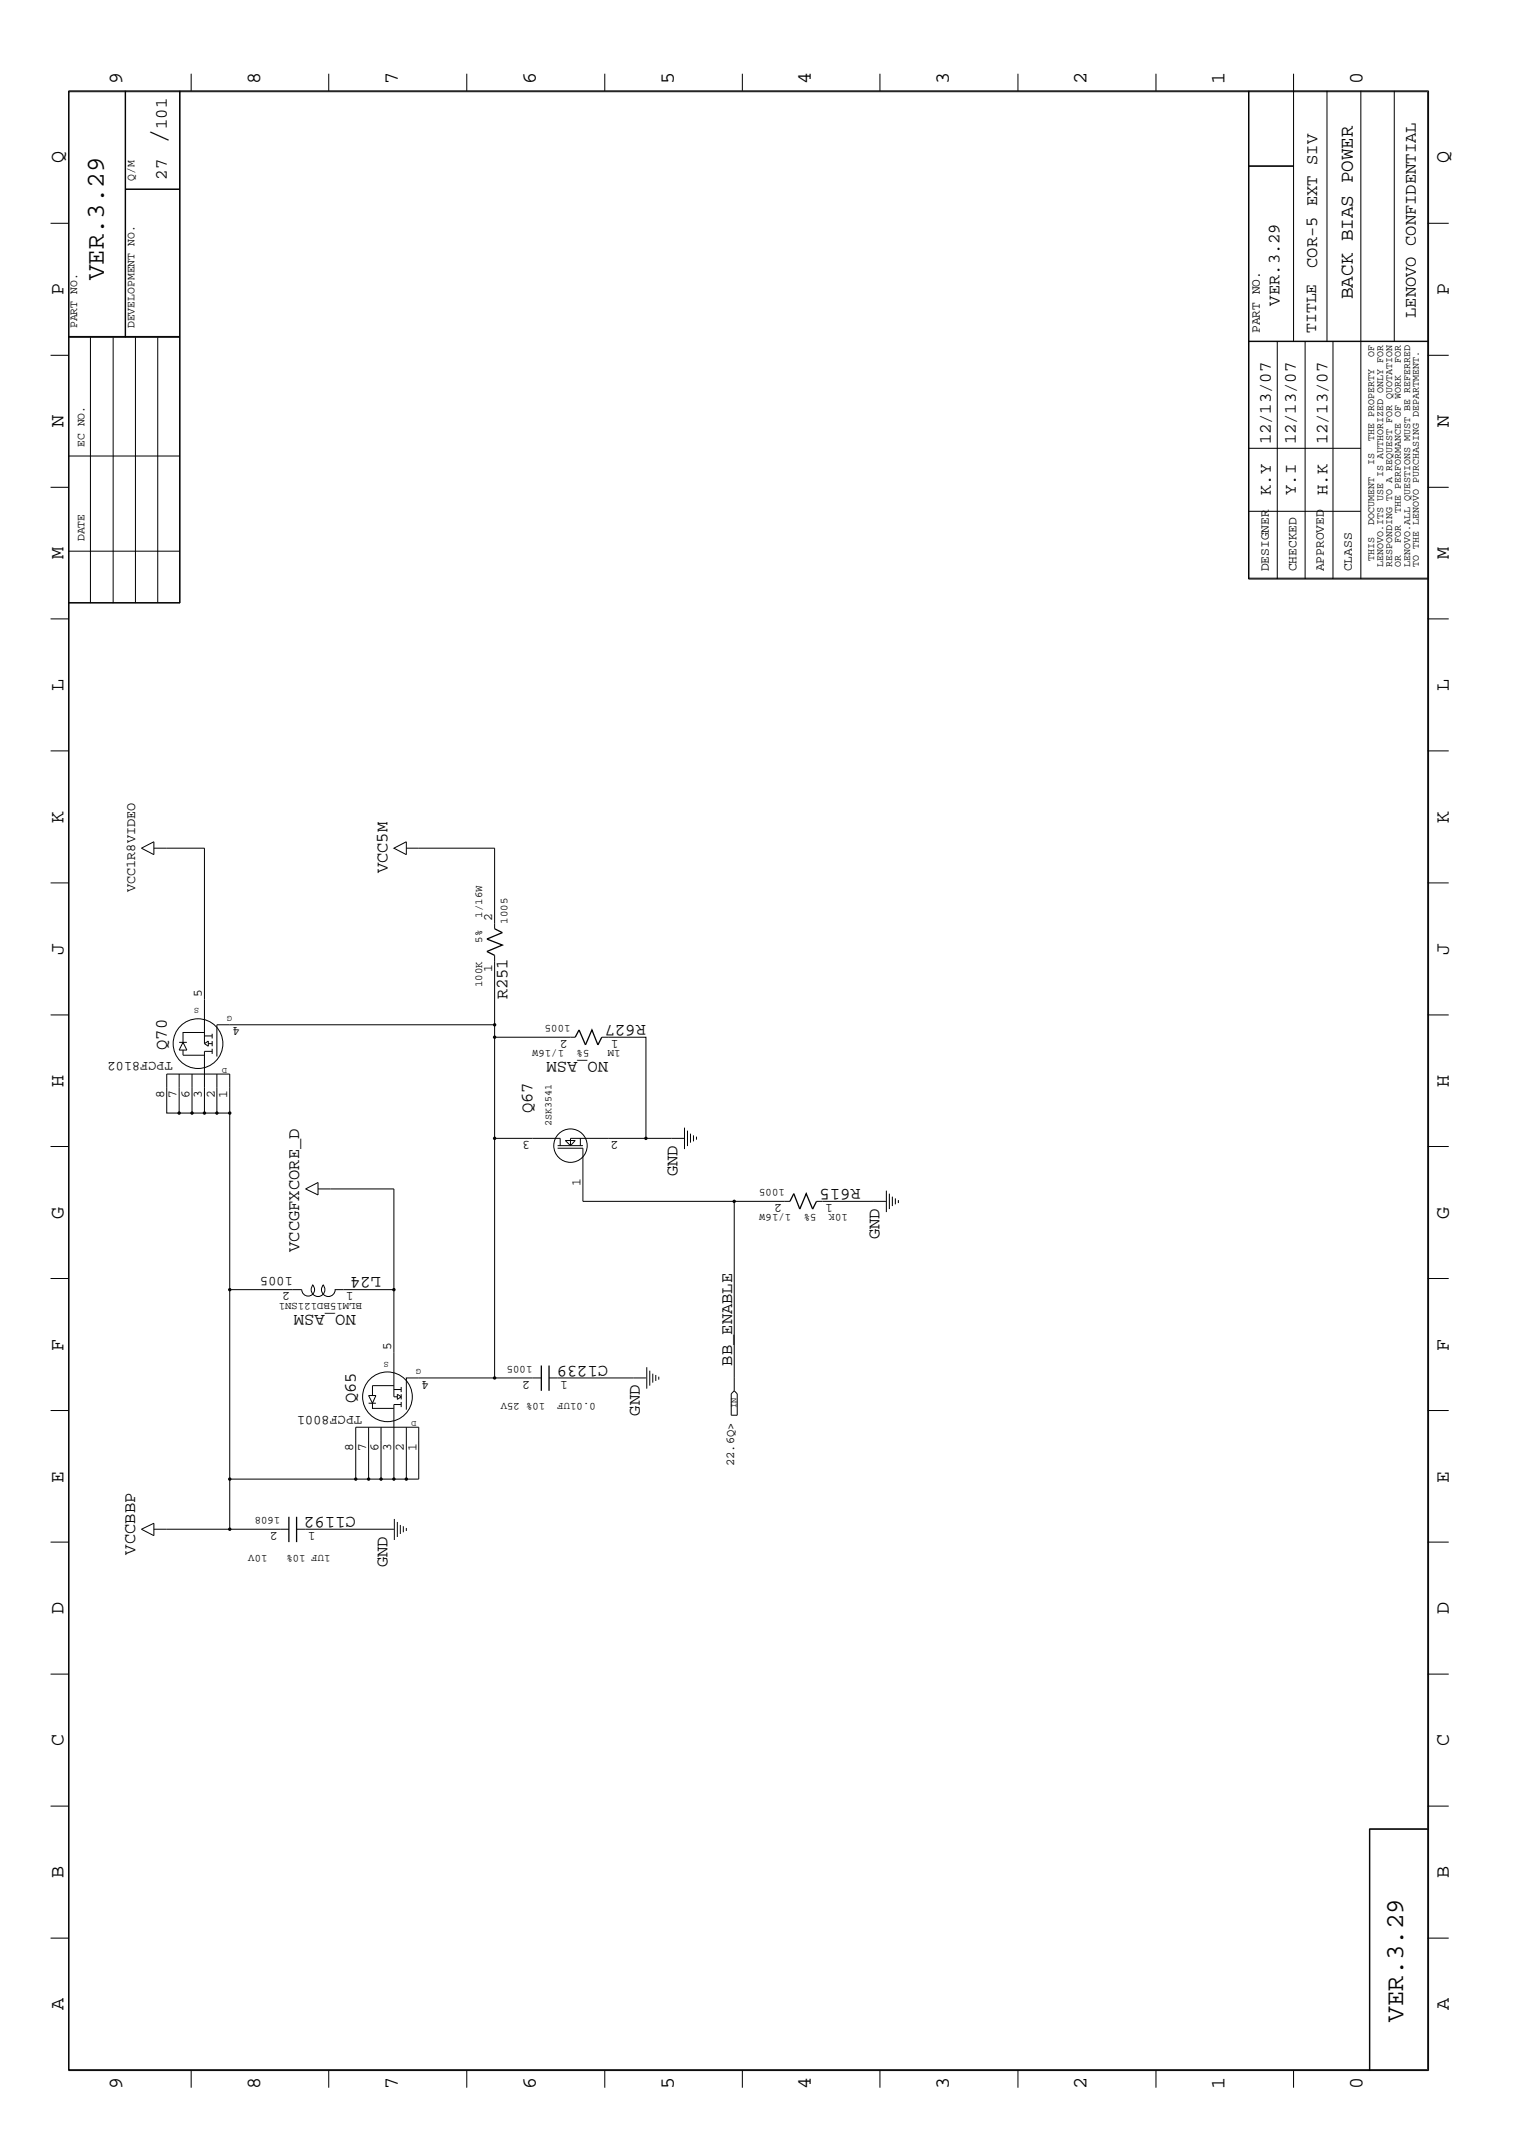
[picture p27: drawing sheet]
<svg xmlns="http://www.w3.org/2000/svg" width="300mm" height="423mm" viewBox="0 0 300 423" stroke-linecap="round" stroke-linejoin="round" font-family="sans-serif">
<defs><g id="words">
<text font-size="5.2" x="32.9" y="28.4" transform="rotate(-90 32.9 28.4)">/</text>
<g font-size="5.1">
<text x="20.5" y="55.4" transform="rotate(-90 20.5 55.4)">VER.3.29</text>
<text x="277.2" y="399.4" transform="rotate(-90 277.2 399.4)">VER.3.29</text>
</g>
<g font-size="4">
<text x="24.1" y="16.7" transform="rotate(-90 24.1 16.7)">9</text>
<text x="51.4" y="16.7" transform="rotate(-90 51.4 16.7)">8</text>
<text x="78.6" y="16.7" transform="rotate(-90 78.6 16.7)">7</text>
<text x="105.8" y="16.7" transform="rotate(-90 105.8 16.7)">6</text>
<text x="133.1" y="16.7" transform="rotate(-90 133.1 16.7)">5</text>
<text x="160.2" y="16.7" transform="rotate(-90 160.2 16.7)">4</text>
<text x="187.5" y="16.7" transform="rotate(-90 187.5 16.7)">3</text>
<text x="214.6" y="16.7" transform="rotate(-90 214.6 16.7)">2</text>
<text x="241.9" y="16.7" transform="rotate(-90 241.9 16.7)">1</text>
<text x="269.2" y="16.7" transform="rotate(-90 269.2 16.7)">0</text>
<text x="12.5" y="32.3" transform="rotate(-90 12.5 32.3)">Q</text>
<text x="286.2" y="32.3" transform="rotate(-90 286.2 32.3)">Q</text>
<text x="12.5" y="58.3" transform="rotate(-90 12.5 58.3)">P</text>
<text x="286.2" y="58.3" transform="rotate(-90 286.2 58.3)">P</text>
<text x="12.5" y="84.4" transform="rotate(-90 12.5 84.4)">N</text>
<text x="286.2" y="84.4" transform="rotate(-90 286.2 84.4)">N</text>
<text x="12.5" y="110.5" transform="rotate(-90 12.5 110.5)">M</text>
<text x="286.2" y="110.5" transform="rotate(-90 286.2 110.5)">M</text>
<text x="12.5" y="136.5" transform="rotate(-90 12.5 136.5)">L</text>
<text x="286.2" y="136.5" transform="rotate(-90 286.2 136.5)">L</text>
<text x="12.5" y="162.6" transform="rotate(-90 12.5 162.6)">K</text>
<text x="286.2" y="162.6" transform="rotate(-90 286.2 162.6)">K</text>
<text x="12.5" y="188.6" transform="rotate(-90 12.5 188.6)">J</text>
<text x="286.2" y="188.6" transform="rotate(-90 286.2 188.6)">J</text>
<text x="12.5" y="214.7" transform="rotate(-90 12.5 214.7)">H</text>
<text x="286.2" y="214.7" transform="rotate(-90 286.2 214.7)">H</text>
<text x="12.5" y="240.7" transform="rotate(-90 12.5 240.7)">G</text>
<text x="286.2" y="240.7" transform="rotate(-90 286.2 240.7)">G</text>
<text x="12.5" y="266.8" transform="rotate(-90 12.5 266.8)">F</text>
<text x="286.2" y="266.8" transform="rotate(-90 286.2 266.8)">F</text>
<text x="12.5" y="292.9" transform="rotate(-90 12.5 292.9)">E</text>
<text x="286.2" y="292.9" transform="rotate(-90 286.2 292.9)">E</text>
<text x="12.5" y="318.9" transform="rotate(-90 12.5 318.9)">D</text>
<text x="286.2" y="318.9" transform="rotate(-90 286.2 318.9)">D</text>
<text x="12.5" y="344.9" transform="rotate(-90 12.5 344.9)">C</text>
<text x="286.2" y="344.9" transform="rotate(-90 286.2 344.9)">C</text>
<text x="12.5" y="371" transform="rotate(-90 12.5 371)">B</text>
<text x="286.2" y="371" transform="rotate(-90 286.2 371)">B</text>
<text x="12.5" y="397" transform="rotate(-90 12.5 397)">A</text>
<text x="286.2" y="397" transform="rotate(-90 286.2 397)">A</text>
<text x="24.1" y="412.7" transform="rotate(-90 24.1 412.7)">9</text>
<text x="51.4" y="412.7" transform="rotate(-90 51.4 412.7)">8</text>
<text x="78.6" y="412.7" transform="rotate(-90 78.6 412.7)">7</text>
<text x="105.8" y="412.7" transform="rotate(-90 105.8 412.7)">6</text>
<text x="133.1" y="412.7" transform="rotate(-90 133.1 412.7)">5</text>
<text x="160.2" y="412.7" transform="rotate(-90 160.2 412.7)">4</text>
<text x="187.5" y="412.7" transform="rotate(-90 187.5 412.7)">3</text>
<text x="214.6" y="412.7" transform="rotate(-90 214.6 412.7)">2</text>
<text x="241.9" y="412.7" transform="rotate(-90 241.9 412.7)">1</text>
<text x="269.2" y="412.7" transform="rotate(-90 269.2 412.7)">0</text>
</g>
<text font-size="3.8" x="267.2" y="59.1" transform="rotate(-90 267.2 59.1)">BACK BIAS POWER</text>
<g font-size="3.4">
<text x="32.9" y="25.5" transform="rotate(-90 32.9 25.5)">101</text>
<text x="32.9" y="35.5" transform="rotate(-90 32.9 35.5)">27</text>
<text x="260.2" y="52.9" transform="rotate(-90 260.2 52.9)">COR-5 EXT SIV</text>
<text x="252.7" y="60.4" transform="rotate(-90 252.7 60.4)">VER.3.29</text>
<text x="279.7" y="62.8" transform="rotate(-90 279.7 62.8)">LENOVO CONFIDENTIAL</text>
<text x="251" y="87.8" transform="rotate(-90 251 87.8)">12/13/07</text>
<text x="255.9" y="87.8" transform="rotate(-90 255.9 87.8)">12/13/07</text>
<text x="262.2" y="87.8" transform="rotate(-90 262.2 87.8)">12/13/07</text>
<text x="251" y="97.8" transform="rotate(-90 251 97.8)">K.Y</text>
<text x="255.9" y="97.8" transform="rotate(-90 255.9 97.8)">Y.I</text>
<text x="262.2" y="97.8" transform="rotate(-90 262.2 97.8)">H.K</text>
<text x="76.5" y="172.6" transform="rotate(-90 76.5 172.6)">VCC5M</text>
<text x="100.2" y="197.4" transform="rotate(-90 100.2 197.4)">R251</text>
<text x="127.6" y="202.4" transform="rotate(-180 127.6 202.4)">R627</text>
<text x="32.9" y="207.4" transform="rotate(-90 32.9 207.4)">Q70</text>
<text x="120.1" y="209.9" transform="rotate(-180 120.1 209.9)">NO_ASM</text>
<text x="105.2" y="219.9" transform="rotate(-90 105.2 219.9)">Q67</text>
<text x="133.9" y="232.3" transform="rotate(-90 133.9 232.3)">GND</text>
<text x="170" y="234.9" transform="rotate(-180 170 234.9)">R615</text>
<text x="173.7" y="244.8" transform="rotate(-90 173.7 244.8)">GND</text>
<text x="59.1" y="247.3" transform="rotate(-90 59.1 247.3)">VCCGFXCORE_D</text>
<text x="75.3" y="252.3" transform="rotate(-180 75.3 252.3)">L24</text>
<text x="70.3" y="259.8" transform="rotate(-180 70.3 259.8)">NO_ASM</text>
<text x="120.1" y="269.7" transform="rotate(-180 120.1 269.7)">C1239</text>
<text x="144.6" y="269.7" transform="rotate(-90 144.6 269.7)">BB_ENABLE</text>
<text x="70.3" y="277.2" transform="rotate(-90 70.3 277.2)">Q65</text>
<text x="126.4" y="279.7" transform="rotate(-90 126.4 279.7)">GND</text>
<text x="70.3" y="299.6" transform="rotate(-180 70.3 299.6)">C1192</text>
<text x="26.7" y="307.1" transform="rotate(-90 26.7 307.1)">VCCBBP</text>
<text x="76.5" y="309.6" transform="rotate(-90 76.5 309.6)">GND</text>
</g>
<text font-size="3.2" x="260" y="65.8" transform="rotate(-90 260 65.8)">TITLE</text>
<g font-size="2.7">
<text x="26.7" y="176.3" transform="rotate(-90 26.7 176.3)">VCC1R8VIDEO</text>
<text x="34.1" y="209.9" transform="rotate(-180 34.1 209.9)">TPCF8102</text>
<text x="57.8" y="252.3" transform="rotate(-180 57.8 252.3)">1005</text>
<text x="71.5" y="279.7" transform="rotate(-180 71.5 279.7)">TPCF8001</text>
</g>
<g font-size="2.5">
<text x="248.8" y="65.8" transform="rotate(-90 248.8 65.8)">PART NO.</text>
<text x="250.6" y="112.9" transform="rotate(-90 250.6 112.9)">DESIGNER</text>
<text x="256.1" y="112.9" transform="rotate(-90 256.1 112.9)">CHECKED</text>
<text x="261.5" y="112.9" transform="rotate(-90 261.5 112.9)">APPROVED</text>
<text x="267" y="112.9" transform="rotate(-90 267 112.9)">CLASS</text>
<text x="97.2" y="182" transform="rotate(-90 97.2 182)">2</text>
<text x="39.9" y="196.9" transform="rotate(-90 39.9 196.9)">5</text>
<text x="97.2" y="192" transform="rotate(-90 97.2 192)">1</text>
<text x="47.4" y="202.9" transform="rotate(-180 47.4 202.9)">4</text>
<text x="112.2" y="205.4" transform="rotate(-180 112.2 205.4)">2</text>
<text x="122.2" y="205.4" transform="rotate(-180 122.2 205.4)">1</text>
<text x="32.4" y="216.9" transform="rotate(-90 32.4 216.9)">8</text>
<text x="34.9" y="216.9" transform="rotate(-90 34.9 216.9)">7</text>
<text x="37.4" y="216.9" transform="rotate(-90 37.4 216.9)">6</text>
<text x="39.9" y="216.9" transform="rotate(-90 39.9 216.9)">3</text>
<text x="42.4" y="216.9" transform="rotate(-90 42.4 216.9)">2</text>
<text x="44.9" y="216.9" transform="rotate(-90 44.9 216.9)">1</text>
<text x="104.7" y="225.4" transform="rotate(-180 104.7 225.4)">3</text>
<text x="122.2" y="225.4" transform="rotate(-180 122.2 225.4)">2</text>
<text x="114.6" y="234.4" transform="rotate(-90 114.6 234.4)">1</text>
<text x="154.5" y="237.8" transform="rotate(-180 154.5 237.8)">2</text>
<text x="164.5" y="237.8" transform="rotate(-180 164.5 237.8)">1</text>
<text x="57.3" y="255.3" transform="rotate(-180 57.3 255.3)">2</text>
<text x="69.8" y="255.3" transform="rotate(-180 69.8 255.3)">1</text>
<text x="77.3" y="266.7" transform="rotate(-90 77.3 266.7)">5</text>
<text x="84.8" y="272.7" transform="rotate(-180 84.8 272.7)">4</text>
<text x="104.7" y="272.7" transform="rotate(-180 104.7 272.7)">2</text>
<text x="112.2" y="272.7" transform="rotate(-180 112.2 272.7)">1</text>
<text x="69.8" y="286.7" transform="rotate(-90 69.8 286.7)">8</text>
<text x="72.3" y="286.7" transform="rotate(-90 72.3 286.7)">7</text>
<text x="74.8" y="286.7" transform="rotate(-90 74.8 286.7)">6</text>
<text x="77.3" y="286.7" transform="rotate(-90 77.3 286.7)">3</text>
<text x="79.8" y="286.7" transform="rotate(-90 79.8 286.7)">2</text>
<text x="82.3" y="286.7" transform="rotate(-90 82.3 286.7)">1</text>
<text x="54.9" y="302.6" transform="rotate(-180 54.9 302.6)">2</text>
<text x="62.3" y="302.6" transform="rotate(-180 62.3 302.6)">1</text>
</g>
<text font-size="2.4" x="145" y="289.6" transform="rotate(-90 145 289.6)">22.6Q&gt;</text>
<g font-size="2.3">
<text x="26.6" y="35.7" transform="rotate(-90 26.6 35.7)">Q/M</text>
<text x="15.2" y="64.9" transform="rotate(-90 15.2 64.9)">PART NO.</text>
<text x="26.6" y="64.9" transform="rotate(-90 26.6 64.9)">DEVELOPMENT NO.</text>
<text x="16.7" y="88.3" transform="rotate(-90 16.7 88.3)">EC NO.</text>
<text x="16.7" y="106.9" transform="rotate(-90 16.7 106.9)">DATE</text>
</g>
<g font-size="2.1">
<text x="95.2" y="181.3" transform="rotate(-90 95.2 181.3)">1/16W</text>
<text x="100.2" y="182.5" transform="rotate(-90 100.2 182.5)">1005</text>
<text x="95.2" y="186.3" transform="rotate(-90 95.2 186.3)">5%</text>
<text x="95.2" y="195" transform="rotate(-90 95.2 195)">100K</text>
<text x="112.7" y="202.4" transform="rotate(-180 112.7 202.4)">1005</text>
<text x="111.4" y="207.4" transform="rotate(-180 111.4 207.4)">1/16W</text>
<text x="116.4" y="207.4" transform="rotate(-180 116.4 207.4)">5%</text>
<text x="122.6" y="207.4" transform="rotate(-180 122.6 207.4)">1M</text>
<text x="155" y="234.9" transform="rotate(-180 155 234.9)">1005</text>
<text x="156.3" y="239.8" transform="rotate(-180 156.3 239.8)">1/16W</text>
<text x="161.3" y="239.8" transform="rotate(-180 161.3 239.8)">5%</text>
<text x="167.5" y="239.8" transform="rotate(-180 167.5 239.8)">10K</text>
<text x="71.5" y="257.3" transform="rotate(-180 71.5 257.3)">BLM15BD121SN1</text>
<text x="105.2" y="269.7" transform="rotate(-180 105.2 269.7)">1005</text>
<text x="107.7" y="277.2" transform="rotate(-180 107.7 277.2)">10% 25V</text>
<text x="117.7" y="277.2" transform="rotate(-180 117.7 277.2)">0.01UF</text>
<text x="55.4" y="299.6" transform="rotate(-180 55.4 299.6)">1608</text>
<text x="52.8" y="307.1" transform="rotate(-180 52.8 307.1)">10V</text>
<text x="65.3" y="307.1" transform="rotate(-180 65.3 307.1)">1UF 10%</text>
</g>
<g font-size="2">
<text x="271.4" y="70.4" transform="rotate(-90 271.4 70.4)">OF</text>
<text x="276.7" y="71.6" transform="rotate(-90 276.7 71.6)">FOR</text>
<text x="271.4" y="87" transform="rotate(-90 271.4 87)">THE PROPERTY</text>
<text x="271.4" y="91.8" transform="rotate(-90 271.4 91.8)">IS</text>
<text x="276.7" y="101.3" transform="rotate(-90 276.7 101.3)">THE PERFORMANCE OF WORK</text>
<text x="271.4" y="103.6" transform="rotate(-90 271.4 103.6)">DOCUMENT</text>
<text x="276.7" y="107.2" transform="rotate(-90 276.7 107.2)">FOR</text>
<text x="271.4" y="110.7" transform="rotate(-90 271.4 110.7)">THIS</text>
<text x="273.2" y="111.9" transform="rotate(-90 273.2 111.9)">LENOVO.ITS USE IS AUTHORIZED ONLY FOR</text>
<text x="275" y="111.9" transform="rotate(-90 275 111.9)">RESPONDING TO A REQUEST FOR QUOTATION</text>
<text x="276.7" y="111.9" transform="rotate(-90 276.7 111.9)">OR</text>
<text x="278.6" y="111.9" transform="rotate(-90 278.6 111.9)">LENOVO.ALL QUESTIONS MUST BE REFERRED</text>
<text x="280.2" y="111.9" transform="rotate(-90 280.2 111.9)">TO THE LENOVO PURCHASING DEPARTMENT.</text>
<text x="109" y="222.5" transform="rotate(-90 109 222.5)">2SK3541</text>
</g>
<g font-size="1.7">
<text x="39.4" y="199.2" transform="rotate(-180 39.4 199.2)">S</text>
<text x="45.9" y="200.7" transform="rotate(-180 45.9 200.7)">G</text>
<text x="44.9" y="210.9" transform="rotate(-180 44.9 210.9)">D</text>
<text x="76.8" y="269" transform="rotate(-180 76.8 269)">S</text>
<text x="83.2" y="270.5" transform="rotate(-180 83.2 270.5)">G</text>
<text x="82.3" y="280.7" transform="rotate(-180 82.3 280.7)">D</text>
<text x="145.5" y="278.2" transform="rotate(-90 145.5 278.2)">IN</text>
</g>
</g></defs>
<g fill="none" stroke="#000" stroke-width=".2">
<path d="M13.5 17.9h268.7v391.1h-268.7zM13.6 18.1h268.4v390.8h-268.4zM24.7 17.9v48.7M24.8 17.9v48.7M35.5 17.9v101.2M35.6 17.9v101.2h-22.1M37.8 14.6v3.3M64.9 14.6v3.3M92.2 14.6v3.3M119.5 14.6v3.3M146.6 14.6v3.3M173.8 14.6v3.3"/>
<path d="M201.1 14.6v3.3M228.3 14.6v3.3M246.6 17.9v96.5h35.4M246.7 17.9v96.5M255.5 14.6v52.9M262.1 17.9v49.6M268.8 17.9v96.5M275.4 17.9v49.6M24.8 37.4h10.8M24.8 37.3h10.8M246.6 32.9h8.9M246.6 32.8h8.9"/>
<path d="M10 44.1h3.5M282 44.1h4.2M10 70.2h3.5M13.5 66.6h22.1M13.5 66.5h22.1M17.9 66.6v52.5M22.4 66.6v52.5M26.8 66.6v52.5M31.2 66.6v52.4M246.6 67.5h35.4M246.6 67.4h35.4M252.3 67.5v46.9"/>
<path d="M257.8 67.5v46.9M263.3 67.5v46.9M282 70.2h4.2M10 96.3h3.5M13.5 90.1h22.1M246.6 88.6h22.2M282 96.3h4.2M13.5 119h22.1M13.5 108.9h22.1M246.6 114.2h35.4M246.6 101h22.2M10 122.3h3.5"/>
<path d="M282 122.3h4.2M10 148.3h3.5M282 148.3h4.2M10 174.4h3.5M27.9 167.6l2.5-1.3v2.5zM30.4 167.6h10v38.6M77.8 167.6l2.5-1.3v2.5zM80.3 167.6h17.4v15.9M282 174.4h4.2M97.7 188.7v83.5M10 200.5h3.5M35.4 205.9h1.5"/>
<path d="M35.4 212.2v7.7M36.2 205.9l.7 1.5h-1.5zM36.2 207.4v1h4.2M37.9 219.9h-5v-7.7h12.5v89.9M37.9 212.2v7.7M37.9 219.9h7.5M40.4 204h-4.2v1.9M40.4 206.2l.7-.5v1zM40.4 204.6h1.5M41.1 206.2h.8M41.9 207.7h-1.5v12.2M41.9 204.2v.9"/>
<path d="M41.9 205.7v1M41.9 207.2v1M42.8 212.2v7.7M97.7 204.9h15.9M97.7 202.4h-54.9v6.3M118.9 204.9h8.7v20h7.5M282 200.5h4.2M10 226.5h3.5M60.4 234.9l2.4-1.3v2.5zM62.8 234.9h15v41h.7M97.7 224.9h13v1.4M110.2 226.3h4.9"/>
<path d="M110.2 226.8h4.9v10.5h40.9M111.7 225.3h1.9l-.9 1zM114.6 224.9v1.4M127.6 224.9h-14.9v1.4M135.2 222.8v4.2M135.8 223.4v3M136.4 223.9v1.8M137 224.3v1.2M137.6 224.5v.6M145 237.3v37.4M161.3 237.3h13.7M175.1 235.2v4.2"/>
<path d="M175.7 235.8v3M176.3 236.4v1.9M176.9 236.7v1.2M177.5 237.1v.6M282 226.5h4.2M10 252.6h3.5M61.7 253.8a1.27 1.27 0 0 1-.3 2.1 1.27 1.27 0 0 1-1.8-1.1h-14.2M61.9 253.8a1.35 1.35 0 0 0 0 1.9 1.35 1.35 0 0 0 1.9 0 1.35 1.35 0 0 0 0-1.9M63.9 253.8a1.35 1.35 0 0 0 .4 2.2 1.35 1.35 0 0 0 1.9-1.2M66.1 254.8h11.7M282 252.6h4.2M10 278.6h3.5"/>
<path d="M72.8 277.2h1.5M73.6 277.2l.7-1.5h-1.5l.8 1.5v1h4.2M77.8 274.5h1.4M77.8 273.7h-4.2v2M78.5 275.4l.7 .5-.7 .5zM79.2 277.5h-1.4v14.7M79.2 274v1M79.2 275.4v1M79.2 276.9v1.1M106.9 272.2h-26.6v6.3M108.5 272.2h19.1M127.8 270.1v4.2"/>
<path d="M128.4 270.8v2.9M128.9 271.4v1.7M129.5 271.6v1.2M130.1 271.9v.6M144.4 275.3l.6-.6 .6 .6v4.3h-1.2zM282 278.6h4.2M45.4 292.2h29.9M70.3 292.2v-10.3h12.4v10.3h-4.9M72.8 281.9v10.3M75.3 281.9v10.3h2.5M80.3 281.9v10.3M10 304.6h3.5"/>
<path d="M27.9 302.1l2.5-1.2v2.5zM30.4 302.1h26.7M58.6 302.1h19.2M77.9 300.1v4.1M78.5 300.7v2.9M79.1 301.2v1.8M79.7 301.5v1.2M80.3 301.8v.6M282 304.6h4.2M10 330.7h3.5M282 330.7h4.2M10 356.8h3.5"/>
<path d="M282 356.8h4.2M270.5 361.4h11.5M270.6 361.3v47.7M282 361.3h-11.5v47.7M10 382.9h3.5M282 382.9h4.2M37.8 409v3.4M64.9 409v3.4M92.2 409v3.4M119.5 409v3.4M146.6 409v3.4M173.8 409v3.4"/>
<path d="M201.1 409v3.4M228.3 409v3.4M255.5 409v3.4"/>
<circle cx="39.1" cy="206.2" r="4.9"/>
<circle cx="112.7" cy="226.3" r="3.3"/>
<circle cx="76.5" cy="275.9" r="4.9"/>
</g>
<path d="M97.7 183.5l1.5 .7-3 1.3 3 1.2-3 1.3 1.5 .7M113.6 204.9l.8-1.4 1.3 2.9 1.2-2.9 1.2 2.9 .8-1.5M156 237.3l.8-1.5 1.2 3 1.3-3 1.2 3 .8-1.5M106.9 269.7v5M108.5 269.7v5M57.1 299.6v5M58.6 299.6v5" fill="none" stroke="#000" stroke-width=".25"/>
<g fill="#000">
<circle cx="35.4" cy="219.9" r=".34"/>
<circle cx="37.9" cy="219.9" r=".34"/>
<circle cx="40.4" cy="219.9" r=".34"/>
<circle cx="42.8" cy="219.9" r=".34"/>
<circle cx="45.4" cy="219.9" r=".34"/>
<circle cx="97.7" cy="202.4" r=".34"/>
<circle cx="97.7" cy="204.9" r=".34"/>
<circle cx="97.7" cy="224.9" r=".34"/>
<circle cx="127.6" cy="224.9" r=".34"/>
<circle cx="145" cy="237.3" r=".34"/>
<circle cx="45.4" cy="254.8" r=".34"/>
<circle cx="77.8" cy="254.8" r=".34"/>
<circle cx="97.7" cy="272.2" r=".34"/>
<circle cx="45.4" cy="292.2" r=".34"/>
<circle cx="70.3" cy="292.2" r=".34"/>
<circle cx="72.8" cy="292.2" r=".34"/>
<circle cx="75.3" cy="292.2" r=".34"/>
<circle cx="77.8" cy="292.2" r=".34"/>
<circle cx="80.3" cy="292.2" r=".34"/>
<circle cx="45.4" cy="302.1" r=".34"/>
</g>
<use href="#words"/>
</svg>
